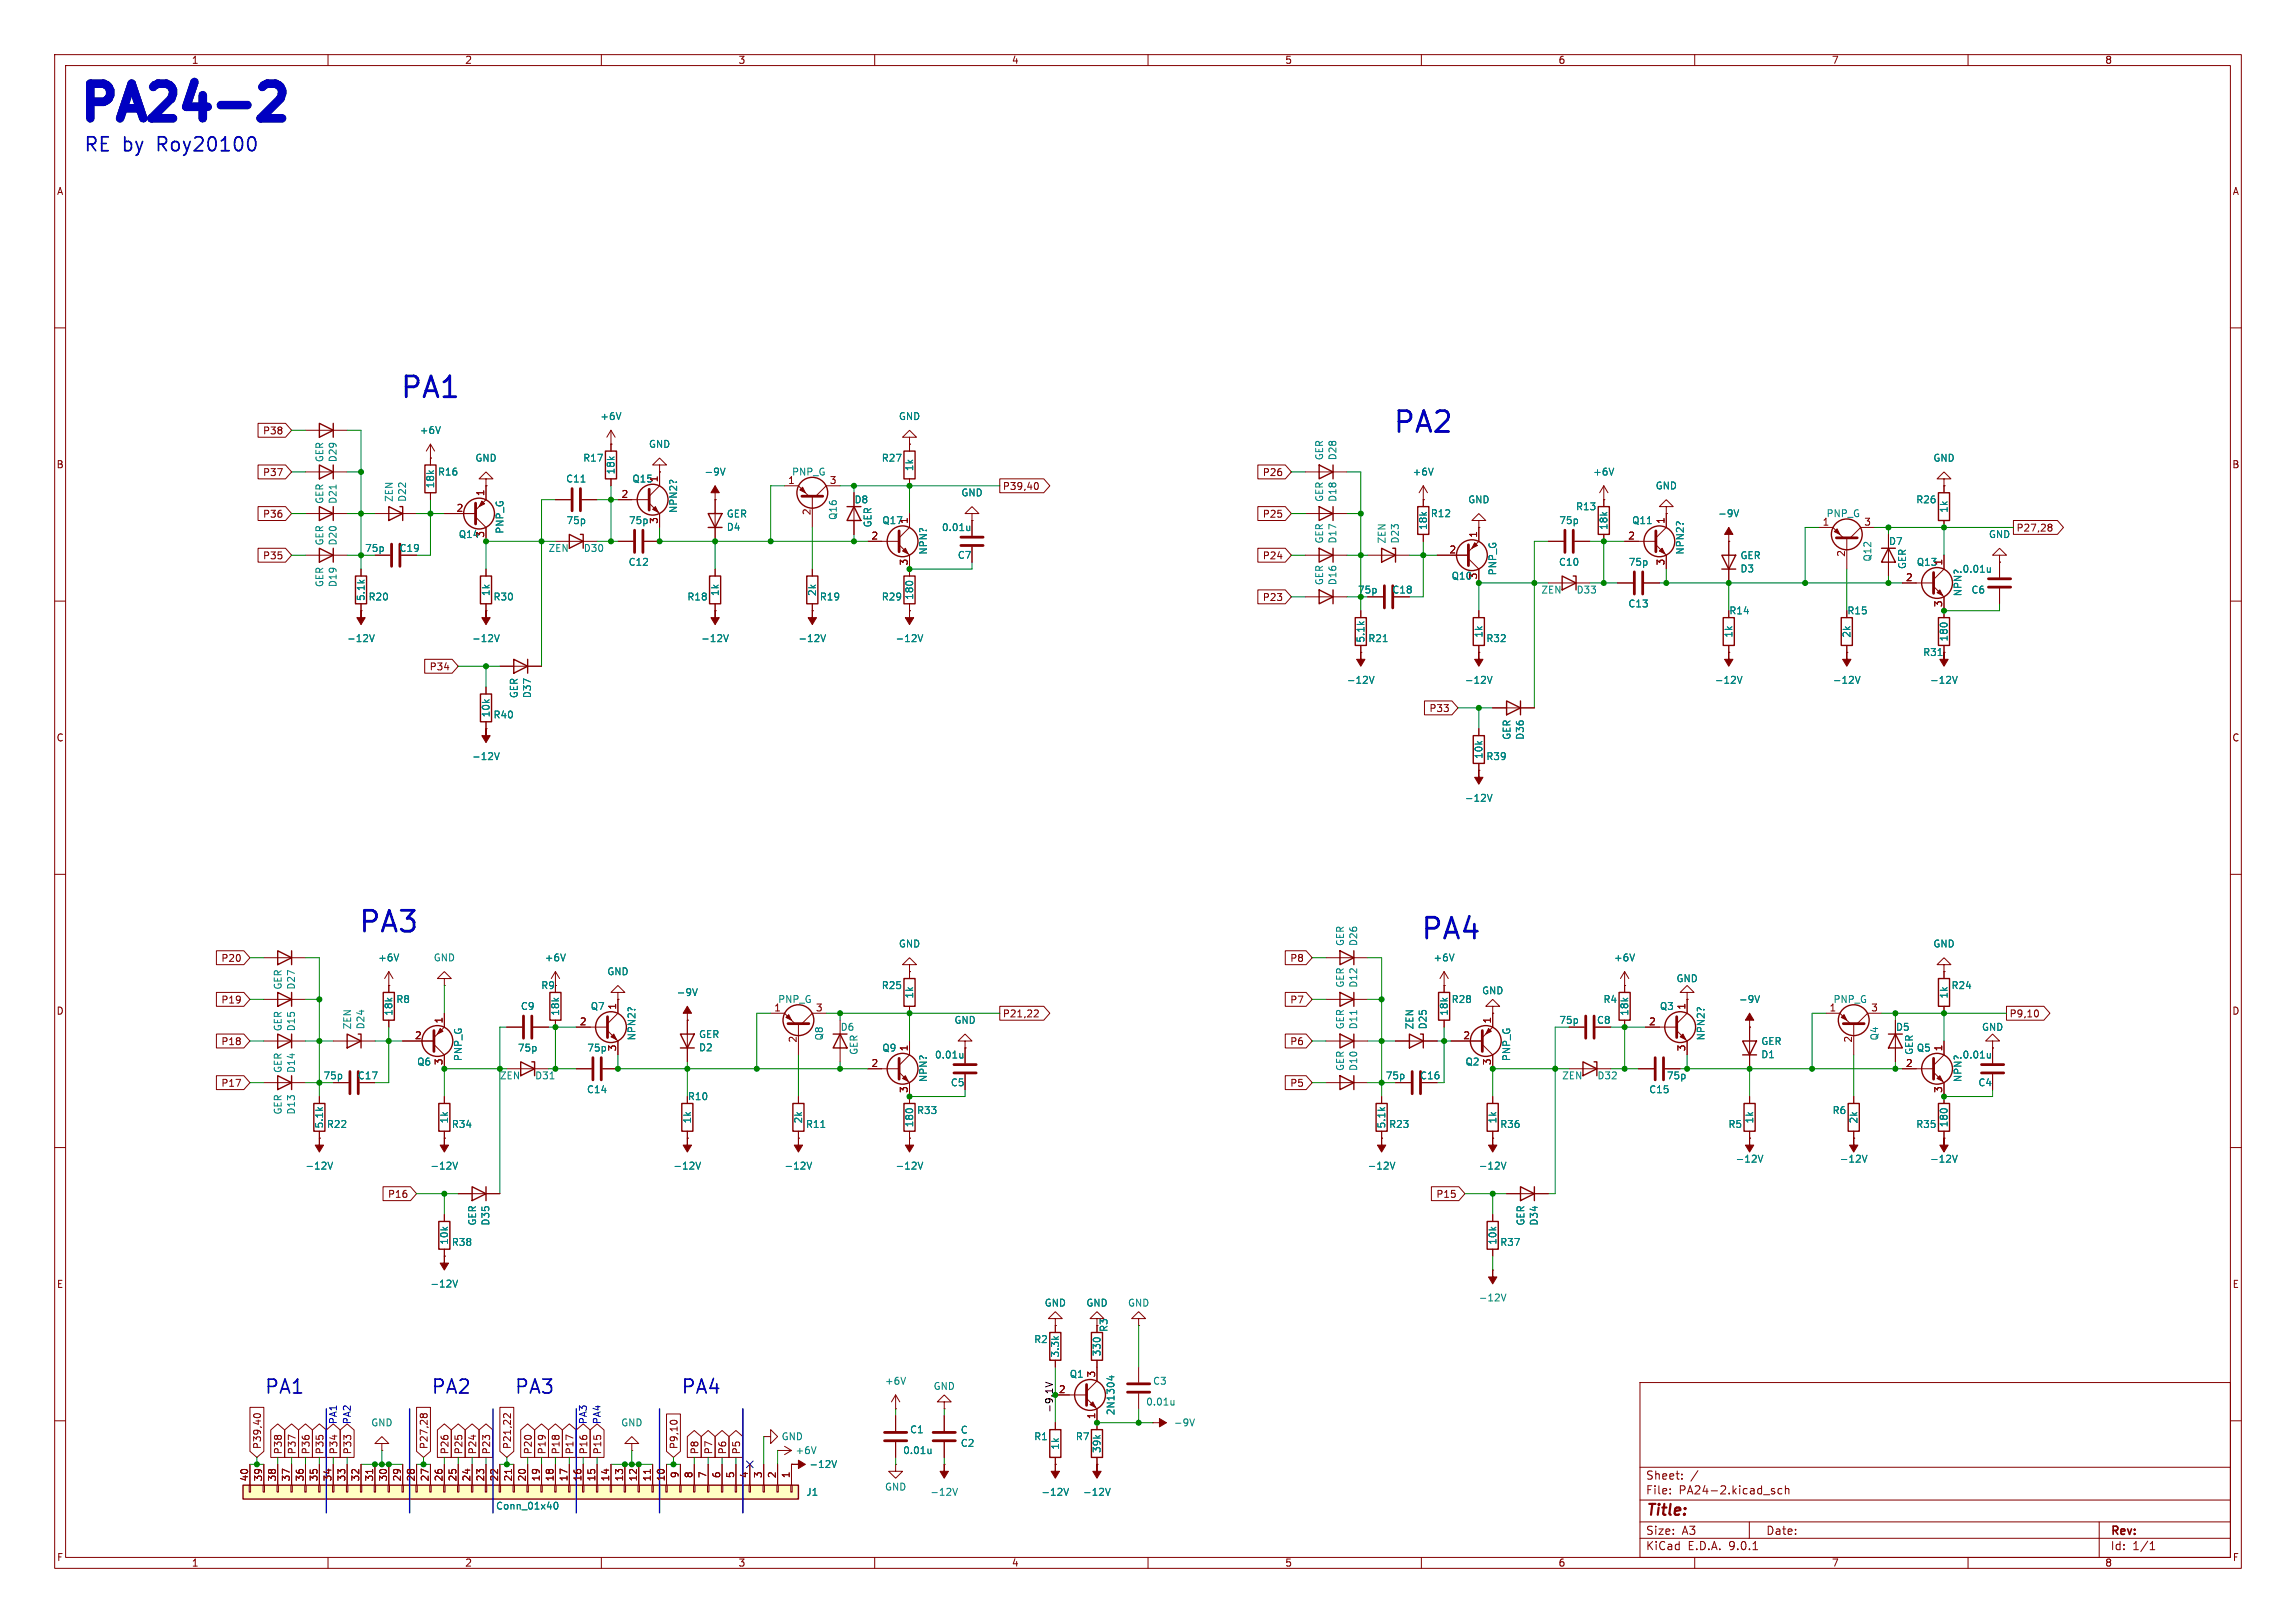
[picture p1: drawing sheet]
<svg xmlns="http://www.w3.org/2000/svg" width="420mm" height="297mm" viewBox="0 0 420 297" stroke-linecap="round" stroke-linejoin="round" font-family="sans-serif">
<defs><g id="words">
<text font-size="8.8" fill="#0000c2" x="14" y="24.4">PA24-2</text>
<g font-size="5.3" fill="#0000c2">
<text x="73" y="73.5">PA1</text>
<text x="254.6" y="79.9">PA2</text>
<text x="65.4" y="171.3">PA3</text>
<text x="259.7" y="172.6">PA4</text>
</g>
<g font-size="3.5" fill="#0000c2">
<text x="15.2" y="28.2">RE by</text>
<text x="29.1" y="28.2">Roy20100</text>
<text x="48.3" y="255.5">PA1</text>
<text x="78.8" y="255.5">PA2</text>
<text x="94" y="255.5">PA3</text>
<text x="124.5" y="255.5">PA4</text>
</g>
<text font-size="2.8" fill="#840000" x="301" y="277.9">Title:</text>
<g font-size="2.1" fill="#840000">
<text x="301" y="273.7">File:</text>
<text x="301" y="271">Sheet:</text>
<text x="307.1" y="273.7">PA24-2.kicad_sch</text>
<text x="301" y="281.1">Size:</text>
<text x="307.6" y="281.1">A3</text>
<text x="323" y="281.1">Date:</text>
<text x="386" y="281.3">Rev:</text>
<text x="301" y="283.9">KiCad</text>
<text x="308.7" y="283.9">E.D.A.</text>
<text x="316.3" y="283.9">9.0.1</text>
<text x="386" y="283.9">Id:</text>
<text x="390.1" y="283.9">1/1</text>
</g>
<g font-size="1.8" fill="#840000">
<text x="35" y="11.9">1</text>
<text x="85" y="11.9">2</text>
<text x="135" y="11.9">3</text>
<text x="185" y="11.9">4</text>
<text x="235" y="11.9">5</text>
<text x="285" y="11.9">6</text>
<text x="335" y="11.9">7</text>
<text x="385" y="11.9">8</text>
<text x="10.3" y="35.9">A</text>
<text x="408.3" y="35.9">A</text>
<text x="48" y="79.7">P38</text>
<text x="10.3" y="85.9">B</text>
<text x="48" y="87.3">P37</text>
<text x="120.4" y="88.3" transform="rotate(-90 120.4 88.3)">1</text>
<text x="144.1" y="88.6">1</text>
<text x="151.7" y="88.6">3</text>
<text x="183.4" y="89.9">P39,40</text>
<text x="230.9" y="87.3">P26</text>
<text x="408.2" y="85.9">B</text>
<text x="48" y="94.9">P36</text>
<text x="83.4" y="93.7">2</text>
<text x="88.6" y="90.9" transform="rotate(-90 88.6 90.9)">1</text>
<text x="113.6" y="91.2">2</text>
<text x="120.4" y="96" transform="rotate(-90 120.4 96)">3</text>
<text x="148.3" y="94.4" transform="rotate(-90 148.3 94.4)">2</text>
<text x="166.1" y="96" transform="rotate(-90 166.1 96)">1</text>
<text x="230.9" y="94.9">P25</text>
<text x="304.5" y="96" transform="rotate(-90 304.5 96)">1</text>
<text x="73" y="101.2">C19</text>
<text x="88.6" y="98.5" transform="rotate(-90 88.6 98.5)">3</text>
<text x="159.3" y="98.8">2</text>
<text x="265" y="101.3">2</text>
<text x="270.3" y="98.5" transform="rotate(-90 270.3 98.5)">1</text>
<text x="297.7" y="98.8">2</text>
<text x="333.3" y="96.3">1</text>
<text x="337.6" y="102" transform="rotate(-90 337.6 102)">2</text>
<text x="340.9" y="96.3">3</text>
<text x="368.8" y="97.5">P27,28</text>
<text x="48" y="102.6">P35</text>
<text x="166.1" y="103.6" transform="rotate(-90 166.1 103.6)">3</text>
<text x="230.9" y="102.6">P24</text>
<text x="270.3" y="106.1" transform="rotate(-90 270.3 106.1)">3</text>
<text x="304.5" y="103.6" transform="rotate(-90 304.5 103.6)">3</text>
<text x="348.5" y="106.4">2</text>
<text x="355.3" y="103.6" transform="rotate(-90 355.3 103.6)">1</text>
<text x="230.9" y="110.2">P23</text>
<text x="254.6" y="108.8">C18</text>
<text x="316.2" y="112.6">R14</text>
<text x="337.8" y="112.6">R15</text>
<text x="355.3" y="111.2" transform="rotate(-90 355.3 111.2)">3</text>
<text x="78.5" y="122.9">P34</text>
<text x="261.4" y="130.5">P33</text>
<text x="10.3" y="135.9">C</text>
<text x="408.2" y="135.9">C</text>
<text x="40.4" y="176.2">P20</text>
<text x="235.9" y="176.2">P8</text>
<text x="10.3" y="185.9">D</text>
<text x="40.4" y="183.8">P19</text>
<text x="98.9" y="181.2">R9</text>
<text x="112.8" y="184.9" transform="rotate(-90 112.8 184.9)">1</text>
<text x="141.5" y="185.2">1</text>
<text x="149.2" y="185.2">3</text>
<text x="235.9" y="183.8">P7</text>
<text x="308.4" y="184.9" transform="rotate(-90 308.4 184.9)">1</text>
<text x="334.6" y="185.2">1</text>
<text x="342.2" y="185.2">3</text>
<text x="408.2" y="185.9">D</text>
<text x="40.4" y="191.5">P18</text>
<text x="75.8" y="190.2">2</text>
<text x="81" y="187.4" transform="rotate(-90 81 187.4)">1</text>
<text x="106" y="187.7">2</text>
<text x="145.8" y="190.9" transform="rotate(-90 145.8 190.9)">2</text>
<text x="183.4" y="186.4">P21,22</text>
<text x="235.9" y="191.5">P6</text>
<text x="267.6" y="190.2">2</text>
<text x="272.8" y="187.4" transform="rotate(-90 272.8 187.4)">1</text>
<text x="292" y="187.6">C8</text>
<text x="301.6" y="187.7">2</text>
<text x="338.8" y="190.9" transform="rotate(-90 338.8 190.9)">2</text>
<text x="367.5" y="186.4">P9,10</text>
<text x="65.4" y="197.7">C17</text>
<text x="81" y="195" transform="rotate(-90 81 195)">3</text>
<text x="112.8" y="192.5" transform="rotate(-90 112.8 192.5)">3</text>
<text x="159.3" y="195.3">2</text>
<text x="166.1" y="192.5" transform="rotate(-90 166.1 192.5)">1</text>
<text x="259.7" y="197.7">C16</text>
<text x="272.8" y="195" transform="rotate(-90 272.8 195)">3</text>
<text x="308.4" y="192.5" transform="rotate(-90 308.4 192.5)">3</text>
<text x="348.5" y="195.3">2</text>
<text x="355.3" y="192.5" transform="rotate(-90 355.3 192.5)">1</text>
<text x="40.4" y="199.1">P17</text>
<text x="125.7" y="201.5">R10</text>
<text x="166.1" y="200.1" transform="rotate(-90 166.1 200.1)">3</text>
<text x="235.9" y="199.1">P5</text>
<text x="355.3" y="200.1" transform="rotate(-90 355.3 200.1)">3</text>
<text x="70.9" y="219.4">P16</text>
<text x="262.6" y="219.4">P15</text>
<text x="10.3" y="235.9">E</text>
<text x="408.3" y="235.9">E</text>
<text x="193.6" y="255">2</text>
<text x="200.4" y="252.2" transform="rotate(-90 200.4 252.2)">3</text>
<text x="200.4" y="259.8" transform="rotate(-90 200.4 259.8)">1</text>
<text x="47.9" y="265.3" transform="rotate(-90 47.9 265.3)">P39,40</text>
<text x="51.8" y="266.2" transform="rotate(-90 51.8 266.2)">P38</text>
<text x="54.3" y="266.2" transform="rotate(-90 54.3 266.2)">P37</text>
<text x="56.8" y="266.2" transform="rotate(-90 56.8 266.2)">P36</text>
<text x="59.4" y="266.2" transform="rotate(-90 59.4 266.2)">P35</text>
<text x="61.9" y="266.2" transform="rotate(-90 61.9 266.2)">P34</text>
<text x="64.5" y="266.2" transform="rotate(-90 64.5 266.2)">P33</text>
<text x="78.4" y="265.3" transform="rotate(-90 78.4 265.3)">P27,28</text>
<text x="82.2" y="266.2" transform="rotate(-90 82.2 266.2)">P26</text>
<text x="84.8" y="266.2" transform="rotate(-90 84.8 266.2)">P25</text>
<text x="87.3" y="266.2" transform="rotate(-90 87.3 266.2)">P24</text>
<text x="89.9" y="266.2" transform="rotate(-90 89.9 266.2)">P23</text>
<text x="93.7" y="265.3" transform="rotate(-90 93.7 265.3)">P21,22</text>
<text x="97.5" y="266.2" transform="rotate(-90 97.5 266.2)">P20</text>
<text x="100" y="266.2" transform="rotate(-90 100 266.2)">P19</text>
<text x="102.6" y="266.2" transform="rotate(-90 102.6 266.2)">P18</text>
<text x="105.1" y="266.2" transform="rotate(-90 105.1 266.2)">P17</text>
<text x="107.6" y="266.2" transform="rotate(-90 107.6 266.2)">P16</text>
<text x="110.2" y="266.2" transform="rotate(-90 110.2 266.2)">P15</text>
<text x="124.1" y="265.3" transform="rotate(-90 124.1 265.3)">P9,10</text>
<text x="128" y="266.2" transform="rotate(-90 128 266.2)">P8</text>
<text x="130.5" y="266.2" transform="rotate(-90 130.5 266.2)">P7</text>
<text x="133" y="266.2" transform="rotate(-90 133 266.2)">P6</text>
<text x="135.6" y="266.2" transform="rotate(-90 135.6 266.2)">P5</text>
<text x="45.5" y="271.2" transform="rotate(-90 45.5 271.2)">40</text>
<text x="48" y="271.2" transform="rotate(-90 48 271.2)">39</text>
<text x="50.5" y="271.2" transform="rotate(-90 50.5 271.2)">38</text>
<text x="53.1" y="271.2" transform="rotate(-90 53.1 271.2)">37</text>
<text x="55.6" y="271.2" transform="rotate(-90 55.6 271.2)">36</text>
<text x="58.2" y="271.2" transform="rotate(-90 58.2 271.2)">35</text>
<text x="60.7" y="271.2" transform="rotate(-90 60.7 271.2)">34</text>
<text x="63.2" y="271.2" transform="rotate(-90 63.2 271.2)">33</text>
<text x="65.8" y="271.2" transform="rotate(-90 65.8 271.2)">32</text>
<text x="68.3" y="271.2" transform="rotate(-90 68.3 271.2)">31</text>
<text x="70.9" y="271.2" transform="rotate(-90 70.9 271.2)">30</text>
<text x="73.4" y="271.2" transform="rotate(-90 73.4 271.2)">29</text>
<text x="75.9" y="271.2" transform="rotate(-90 75.9 271.2)">28</text>
<text x="78.5" y="271.2" transform="rotate(-90 78.5 271.2)">27</text>
<text x="81" y="271.2" transform="rotate(-90 81 271.2)">26</text>
<text x="83.6" y="271.2" transform="rotate(-90 83.6 271.2)">25</text>
<text x="86.1" y="271.2" transform="rotate(-90 86.1 271.2)">24</text>
<text x="88.6" y="271.2" transform="rotate(-90 88.6 271.2)">23</text>
<text x="91.2" y="271.2" transform="rotate(-90 91.2 271.2)">22</text>
<text x="93.7" y="271.2" transform="rotate(-90 93.7 271.2)">21</text>
<text x="96.3" y="271.2" transform="rotate(-90 96.3 271.2)">20</text>
<text x="98.8" y="271.2" transform="rotate(-90 98.8 271.2)">19</text>
<text x="101.3" y="271.2" transform="rotate(-90 101.3 271.2)">18</text>
<text x="103.9" y="271.2" transform="rotate(-90 103.9 271.2)">17</text>
<text x="106.4" y="271.2" transform="rotate(-90 106.4 271.2)">16</text>
<text x="109" y="271.2" transform="rotate(-90 109 271.2)">15</text>
<text x="111.5" y="271.2" transform="rotate(-90 111.5 271.2)">14</text>
<text x="114" y="271.2" transform="rotate(-90 114 271.2)">13</text>
<text x="116.6" y="271.2" transform="rotate(-90 116.6 271.2)">12</text>
<text x="119.1" y="271.2" transform="rotate(-90 119.1 271.2)">11</text>
<text x="121.7" y="271.2" transform="rotate(-90 121.7 271.2)">10</text>
<text x="124.2" y="270.6" transform="rotate(-90 124.2 270.6)">9</text>
<text x="126.7" y="270.6" transform="rotate(-90 126.7 270.6)">8</text>
<text x="129.3" y="270.6" transform="rotate(-90 129.3 270.6)">7</text>
<text x="131.8" y="270.6" transform="rotate(-90 131.8 270.6)">6</text>
<text x="134.4" y="270.6" transform="rotate(-90 134.4 270.6)">5</text>
<text x="136.9" y="270.6" transform="rotate(-90 136.9 270.6)">4</text>
<text x="139.4" y="270.6" transform="rotate(-90 139.4 270.6)">3</text>
<text x="142" y="270.6" transform="rotate(-90 142 270.6)">2</text>
<text x="144.5" y="270.6" transform="rotate(-90 144.5 270.6)">1</text>
<text x="10.3" y="285.9">F</text>
<text x="35" y="286.9">1</text>
<text x="85" y="286.9">2</text>
<text x="135" y="286.9">3</text>
<text x="185" y="286.9">4</text>
<text x="235" y="286.9">5</text>
<text x="285" y="286.9">6</text>
<text x="335" y="286.9">7</text>
<text x="385" y="286.9">8</text>
<text x="408.3" y="285.9">F</text>
</g>
<g font-size="1.8" fill="#008484">
<text x="109.7" y="77.1">+6V</text>
<text x="164.3" y="77.1">GND</text>
<text x="76.7" y="79.6">+6V</text>
<text x="118.6" y="82.1">GND</text>
<text x="59.3" y="84.7" transform="rotate(-90 59.3 84.7)">GER</text>
<text x="61.8" y="84.7" transform="rotate(-90 61.8 84.7)">D29</text>
<text x="79.6" y="89.5" transform="rotate(-90 79.6 89.5)">18k</text>
<text x="80" y="87.2">R16</text>
<text x="86.9" y="84.7">GND</text>
<text x="103.5" y="88.5">C11</text>
<text x="106.6" y="84.7">R17</text>
<text x="112.6" y="86.9" transform="rotate(-90 112.6 86.9)">18k</text>
<text x="115.6" y="88.5">Q15</text>
<text x="128.8" y="87.2">-9V</text>
<text x="144.8" y="87.2">PNP_G</text>
<text x="161.2" y="84.7">R27</text>
<text x="167.2" y="86.3" transform="rotate(-90 167.2 86.3)">1k</text>
<text x="242.2" y="84.3" transform="rotate(-90 242.2 84.3)">GER</text>
<text x="244.6" y="84.3" transform="rotate(-90 244.6 84.3)">D28</text>
<text x="258.3" y="87.2">+6V</text>
<text x="291.3" y="87.2">+6V</text>
<text x="302.8" y="89.8">GND</text>
<text x="353.6" y="84.7">GND</text>
<text x="59.3" y="92.3" transform="rotate(-90 59.3 92.3)">GER</text>
<text x="61.8" y="92.3" transform="rotate(-90 61.8 92.3)">D21</text>
<text x="72" y="91.9" transform="rotate(-90 72 91.9)">ZEN</text>
<text x="74.5" y="91.9" transform="rotate(-90 74.5 91.9)">D22</text>
<text x="124.1" y="94" transform="rotate(-90 124.1 94)">NPN2?</text>
<text x="132.9" y="94.9">GER</text>
<text x="153.3" y="95.2" transform="rotate(-90 153.3 95.2)">Q16</text>
<text x="156.2" y="92.3">D8</text>
<text x="175.8" y="91">GND</text>
<text x="242.2" y="91.9" transform="rotate(-90 242.2 91.9)">GER</text>
<text x="244.6" y="91.9" transform="rotate(-90 244.6 91.9)">D18</text>
<text x="261.6" y="94.8">R12</text>
<text x="268.5" y="92.3">GND</text>
<text x="288.2" y="93.6">R13</text>
<text x="314.2" y="94.8">-9V</text>
<text x="334" y="94.8">PNP_G</text>
<text x="350.4" y="92.3">R26</text>
<text x="356.5" y="93.9" transform="rotate(-90 356.5 93.9)">1k</text>
<text x="59.3" y="99.9" transform="rotate(-90 59.3 99.9)">GER</text>
<text x="61.8" y="99.9" transform="rotate(-90 61.8 99.9)">D20</text>
<text x="66.7" y="101.2">75p</text>
<text x="83.8" y="98.7">Q14</text>
<text x="92.3" y="97.8" transform="rotate(-90 92.3 97.8)">PNP_G</text>
<text x="100.2" y="101.2">ZEN</text>
<text x="103.5" y="96.1">75p</text>
<text x="106.7" y="101.2">D30</text>
<text x="115" y="96.1">75p</text>
<text x="132.9" y="97.3">D4</text>
<text x="159.6" y="96.6" transform="rotate(-90 159.6 96.6)">GER</text>
<text x="161.3" y="96.1">Q17</text>
<text x="169.8" y="101.6" transform="rotate(-90 169.8 101.6)">NPN?</text>
<text x="172.2" y="97.4">0.01u</text>
<text x="242.2" y="99.6" transform="rotate(-90 242.2 99.6)">GER</text>
<text x="244.6" y="99.6" transform="rotate(-90 244.6 99.6)">D17</text>
<text x="253.7" y="99.6" transform="rotate(-90 253.7 99.6)">ZEN</text>
<text x="256.1" y="99.6" transform="rotate(-90 256.1 99.6)">D23</text>
<text x="261.2" y="97.1" transform="rotate(-90 261.2 97.1)">18k</text>
<text x="285.1" y="96.1">75p</text>
<text x="294.2" y="97.1" transform="rotate(-90 294.2 97.1)">18k</text>
<text x="298.5" y="96.1">Q11</text>
<text x="308.2" y="101.6" transform="rotate(-90 308.2 101.6)">NPN2?</text>
<text x="345.4" y="99.9">D7</text>
<text x="363.7" y="98.7">GND</text>
<text x="59.3" y="107.5" transform="rotate(-90 59.3 107.5)">GER</text>
<text x="61.8" y="107.5" transform="rotate(-90 61.8 107.5)">D19</text>
<text x="114.9" y="103.7">C12</text>
<text x="175.1" y="102.5">C7</text>
<text x="242.2" y="107.2" transform="rotate(-90 242.2 107.2)">GER</text>
<text x="244.6" y="107.2" transform="rotate(-90 244.6 107.2)">D16</text>
<text x="265.4" y="106.3">Q10</text>
<text x="273.9" y="105.4" transform="rotate(-90 273.9 105.4)">PNP_G</text>
<text x="285.1" y="103.7">C10</text>
<text x="297.8" y="103.7">75p</text>
<text x="318.3" y="104.9">D3</text>
<text x="318.3" y="102.5">GER</text>
<text x="342.5" y="102.9" transform="rotate(-90 342.5 102.9)">Q12</text>
<text x="348.8" y="104.2" transform="rotate(-90 348.8 104.2)">GER</text>
<text x="350.5" y="103.7">Q13</text>
<text x="358.9" y="105">0.01u</text>
<text x="66.9" y="110.1" transform="rotate(-90 66.9 110.1)">5.1k</text>
<text x="67.3" y="110.1">R20</text>
<text x="89.8" y="109.2" transform="rotate(-90 89.8 109.2)">1k</text>
<text x="90.2" y="110.1">R30</text>
<text x="125.6" y="110.1">R18</text>
<text x="131.7" y="109.2" transform="rotate(-90 131.7 109.2)">1k</text>
<text x="149.5" y="109.2" transform="rotate(-90 149.5 109.2)">2k</text>
<text x="149.9" y="110.1">R19</text>
<text x="161.2" y="110.1">R29</text>
<text x="167.2" y="109.9" transform="rotate(-90 167.2 109.9)">180</text>
<text x="281.8" y="108.8">ZEN</text>
<text x="288.3" y="108.8">D33</text>
<text x="297.8" y="111.4">C13</text>
<text x="359" y="109.2" transform="rotate(-90 359 109.2)">NPN?</text>
<text x="360.5" y="108.8">C6</text>
<text x="63.4" y="117.7">-12V</text>
<text x="86.3" y="117.7">-12V</text>
<text x="128.2" y="117.7">-12V</text>
<text x="145.9" y="117.7">-12V</text>
<text x="163.7" y="117.7">-12V</text>
<text x="249.8" y="117.7" transform="rotate(-90 249.8 117.7)">5.1k</text>
<text x="250.2" y="117.7">R21</text>
<text x="271.4" y="116.8" transform="rotate(-90 271.4 116.8)">1k</text>
<text x="271.8" y="117.7">R32</text>
<text x="317.1" y="116.8" transform="rotate(-90 317.1 116.8)">1k</text>
<text x="338.7" y="116.8" transform="rotate(-90 338.7 116.8)">2k</text>
<text x="356.5" y="117.5" transform="rotate(-90 356.5 117.5)">180</text>
<text x="246.3" y="125.3">-12V</text>
<text x="267.9" y="125.3">-12V</text>
<text x="313.6" y="125.3">-12V</text>
<text x="335.2" y="125.3">-12V</text>
<text x="351.7" y="120.2">R31</text>
<text x="353" y="125.3">-12V</text>
<text x="89.8" y="131.4" transform="rotate(-90 89.8 131.4)">10k</text>
<text x="90.2" y="131.7">R40</text>
<text x="94.9" y="127.9" transform="rotate(-90 94.9 127.9)">GER</text>
<text x="97.3" y="127.9" transform="rotate(-90 97.3 127.9)">D37</text>
<text x="276.5" y="135.5" transform="rotate(-90 276.5 135.5)">GER</text>
<text x="278.9" y="135.5" transform="rotate(-90 278.9 135.5)">D36</text>
<text x="86.3" y="139.3">-12V</text>
<text x="271.4" y="139" transform="rotate(-90 271.4 139)">10k</text>
<text x="271.8" y="139.3">R39</text>
<text x="267.9" y="146.9">-12V</text>
<text x="164.3" y="173.6">GND</text>
<text x="246" y="173.2" transform="rotate(-90 246 173.2)">GER</text>
<text x="248.5" y="173.2" transform="rotate(-90 248.5 173.2)">D26</text>
<text x="353.6" y="173.6">GND</text>
<text x="69.1" y="176.1">+6V</text>
<text x="79.2" y="176.1">GND</text>
<text x="99.6" y="176.1">+6V</text>
<text x="111" y="178.7">GND</text>
<text x="262.1" y="176.1">+6V</text>
<text x="295.1" y="176.1">+6V</text>
<text x="306.6" y="179.9">GND</text>
<text x="51.7" y="181.2" transform="rotate(-90 51.7 181.2)">GER</text>
<text x="54.1" y="181.2" transform="rotate(-90 54.1 181.2)">D27</text>
<text x="72" y="186" transform="rotate(-90 72 186)">18k</text>
<text x="72.4" y="183.7">R8</text>
<text x="95.2" y="185">C9</text>
<text x="102.5" y="186" transform="rotate(-90 102.5 186)">18k</text>
<text x="108" y="185">Q7</text>
<text x="123.7" y="182.5">-9V</text>
<text x="142.2" y="183.7">PNP_G</text>
<text x="161.2" y="181.2">R25</text>
<text x="167.2" y="182.8" transform="rotate(-90 167.2 182.8)">1k</text>
<text x="246" y="180.8" transform="rotate(-90 246 180.8)">GER</text>
<text x="248.5" y="180.8" transform="rotate(-90 248.5 180.8)">D12</text>
<text x="265" y="186" transform="rotate(-90 265 186)">18k</text>
<text x="265.4" y="183.7">R28</text>
<text x="271" y="182.2">GND</text>
<text x="293.2" y="183.7">R4</text>
<text x="298" y="186" transform="rotate(-90 298 186)">18k</text>
<text x="303.5" y="185">Q3</text>
<text x="318" y="183.7">-9V</text>
<text x="335.3" y="183.7">PNP_G</text>
<text x="356.5" y="182.8" transform="rotate(-90 356.5 182.8)">1k</text>
<text x="356.9" y="181.2">R24</text>
<text x="51.7" y="188.8" transform="rotate(-90 51.7 188.8)">GER</text>
<text x="54.1" y="188.8" transform="rotate(-90 54.1 188.8)">D15</text>
<text x="64.4" y="188.5" transform="rotate(-90 64.4 188.5)">ZEN</text>
<text x="66.8" y="188.5" transform="rotate(-90 66.8 188.5)">D24</text>
<text x="116.4" y="190.5" transform="rotate(-90 116.4 190.5)">NPN2?</text>
<text x="127.8" y="190.2">GER</text>
<text x="150.7" y="190.5" transform="rotate(-90 150.7 190.5)">Q8</text>
<text x="153.7" y="188.8">D6</text>
<text x="174.5" y="187.6">GND</text>
<text x="246" y="188.5" transform="rotate(-90 246 188.5)">GER</text>
<text x="248.5" y="188.5" transform="rotate(-90 248.5 188.5)">D11</text>
<text x="258.7" y="188.5" transform="rotate(-90 258.7 188.5)">ZEN</text>
<text x="261.2" y="188.5" transform="rotate(-90 261.2 188.5)">D25</text>
<text x="285.1" y="187.6">75p</text>
<text x="312" y="190.5" transform="rotate(-90 312 190.5)">NPN2?</text>
<text x="322.1" y="191.4">GER</text>
<text x="343.8" y="190.5" transform="rotate(-90 343.8 190.5)">Q4</text>
<text x="346.7" y="188.8">D5</text>
<text x="362.5" y="188.8">GND</text>
<text x="51.7" y="196.4" transform="rotate(-90 51.7 196.4)">GER</text>
<text x="54.1" y="196.4" transform="rotate(-90 54.1 196.4)">D14</text>
<text x="59.1" y="197.7">75p</text>
<text x="76.2" y="195.2">Q6</text>
<text x="84.7" y="194.3" transform="rotate(-90 84.7 194.3)">PNP_G</text>
<text x="91.3" y="197.7">ZEN</text>
<text x="94.6" y="192.6">75p</text>
<text x="97.8" y="197.7">D31</text>
<text x="107.3" y="192.6">75p</text>
<text x="127.8" y="192.6">D2</text>
<text x="157.1" y="193.1" transform="rotate(-90 157.1 193.1)">GER</text>
<text x="161.3" y="192.6">Q9</text>
<text x="170.9" y="193.9">0.01u</text>
<text x="246" y="196.1" transform="rotate(-90 246 196.1)">GER</text>
<text x="248.5" y="196.1" transform="rotate(-90 248.5 196.1)">D10</text>
<text x="253.4" y="197.7">75p</text>
<text x="268" y="195.2">Q2</text>
<text x="276.5" y="194.3" transform="rotate(-90 276.5 194.3)">PNP_G</text>
<text x="285.7" y="197.7">ZEN</text>
<text x="292.1" y="197.7">D32</text>
<text x="304.8" y="197.7">75p</text>
<text x="322.1" y="193.8">D1</text>
<text x="350.1" y="193.1" transform="rotate(-90 350.1 193.1)">GER</text>
<text x="350.5" y="192.6">Q5</text>
<text x="358.9" y="193.9">0.01u</text>
<text x="107.3" y="200.3">C14</text>
<text x="169.8" y="198.1" transform="rotate(-90 169.8 198.1)">NPN?</text>
<text x="173.8" y="199">C5</text>
<text x="301.6" y="200.3">C15</text>
<text x="359" y="198.1" transform="rotate(-90 359 198.1)">NPN?</text>
<text x="361.8" y="199">C4</text>
<text x="51.7" y="204.1" transform="rotate(-90 51.7 204.1)">GER</text>
<text x="54.1" y="204.1" transform="rotate(-90 54.1 204.1)">D13</text>
<text x="59.3" y="206.6" transform="rotate(-90 59.3 206.6)">5.1k</text>
<text x="59.7" y="206.6">R22</text>
<text x="82.1" y="205.7" transform="rotate(-90 82.1 205.7)">1k</text>
<text x="82.6" y="206.6">R34</text>
<text x="126.6" y="205.7" transform="rotate(-90 126.6 205.7)">1k</text>
<text x="146.9" y="205.7" transform="rotate(-90 146.9 205.7)">2k</text>
<text x="147.3" y="206.6">R11</text>
<text x="167.2" y="206.4" transform="rotate(-90 167.2 206.4)">180</text>
<text x="167.6" y="204.1">R33</text>
<text x="253.6" y="206.6" transform="rotate(-90 253.6 206.6)">5.1k</text>
<text x="254" y="206.6">R23</text>
<text x="273.9" y="205.7" transform="rotate(-90 273.9 205.7)">1k</text>
<text x="274.3" y="206.6">R36</text>
<text x="316.1" y="206.6">R5</text>
<text x="320.9" y="205.7" transform="rotate(-90 320.9 205.7)">1k</text>
<text x="335.1" y="204.1">R6</text>
<text x="340" y="205.7" transform="rotate(-90 340 205.7)">2k</text>
<text x="350.4" y="206.6">R35</text>
<text x="356.5" y="206.4" transform="rotate(-90 356.5 206.4)">180</text>
<text x="55.8" y="214.2">-12V</text>
<text x="78.6" y="214.2">-12V</text>
<text x="123.1" y="214.2">-12V</text>
<text x="143.4" y="214.2">-12V</text>
<text x="163.7" y="214.2">-12V</text>
<text x="250.1" y="214.2">-12V</text>
<text x="270.4" y="214.2">-12V</text>
<text x="317.4" y="213">-12V</text>
<text x="336.4" y="213">-12V</text>
<text x="353" y="213">-12V</text>
<text x="82.1" y="227.9" transform="rotate(-90 82.1 227.9)">10k</text>
<text x="87.3" y="224.4" transform="rotate(-90 87.3 224.4)">GER</text>
<text x="89.7" y="224.4" transform="rotate(-90 89.7 224.4)">D35</text>
<text x="273.9" y="227.9" transform="rotate(-90 273.9 227.9)">10k</text>
<text x="279.1" y="224.4" transform="rotate(-90 279.1 224.4)">GER</text>
<text x="281.5" y="224.4" transform="rotate(-90 281.5 224.4)">D34</text>
<text x="82.6" y="228.2">R38</text>
<text x="274.3" y="228.2">R37</text>
<text x="78.6" y="235.8">-12V</text>
<text x="191" y="239.3">GND</text>
<text x="198.6" y="239.3">GND</text>
<text x="206.2" y="239.3">GND</text>
<text x="270.4" y="238.4">-12V</text>
<text x="189.1" y="246">R2</text>
<text x="202.8" y="243.8" transform="rotate(-90 202.8 243.8)">R3</text>
<text x="193.9" y="248.5" transform="rotate(-90 193.9 248.5)">3.3k</text>
<text x="201.5" y="248.3" transform="rotate(-90 201.5 248.3)">330</text>
<text x="161.8" y="253.6">+6V</text>
<text x="170.7" y="254.5">GND</text>
<text x="195.6" y="252.3">Q1</text>
<text x="209.6" y="257.4">0.01u</text>
<text x="210.8" y="253.6">C3</text>
<text x="67.8" y="261.2">GND</text>
<text x="113.5" y="261.2">GND</text>
<text x="142.9" y="263.8">GND</text>
<text x="166.4" y="262.5">C1</text>
<text x="175.7" y="262.5">C</text>
<text x="189.1" y="263.8">R1</text>
<text x="196.7" y="263.8">R7</text>
<text x="204.1" y="259.1" transform="rotate(-90 204.1 259.1)">2N1304</text>
<text x="214.6" y="261.2">-9V</text>
<text x="145.4" y="266.3">+6V</text>
<text x="148" y="268.8">-12V</text>
<text x="165.1" y="266.3">0.01u</text>
<text x="175.7" y="265">C2</text>
<text x="193.9" y="265.4" transform="rotate(-90 193.9 265.4)">1k</text>
<text x="201.5" y="266" transform="rotate(-90 201.5 266)">39k</text>
<text x="147.4" y="273.9">J1</text>
<text x="161.8" y="273">GND</text>
<text x="170.1" y="273.9">-12V</text>
<text x="190.4" y="273.9">-12V</text>
<text x="198" y="273.9">-12V</text>
<text x="90.6" y="276.5">Conn_01x40</text>
</g>
<text font-size="1.8" fill="#008400" x="248.3" y="108.8">75p</text>
<g font-size="1.8" fill="#0000c2">
<text x="61.8" y="260.7" transform="rotate(-90 61.8 260.7)">PA1</text>
<text x="64.4" y="260.7" transform="rotate(-90 64.4 260.7)">PA2</text>
<text x="107.5" y="260.7" transform="rotate(-90 107.5 260.7)">PA3</text>
<text x="110.1" y="260.7" transform="rotate(-90 110.1 260.7)">PA4</text>
</g>
<text font-size="1.8" x="192.7" y="258.6" transform="rotate(-90 192.7 258.6)">-9.1V</text>
</g></defs>
<g fill="none" stroke="#840000" stroke-width=".18">
<path d="M10 10h400v277h-400zM12 12h396v273h-396zM60 10v2M110 10v2M160 10v2M210 10v2M260 10v2M310 10v2M360 10v2M10 60h2M111.8 78.7l-.8 1.3M111.8 78.7l.7 1.3"/>
<path d="M111.8 78.7v3.9M408 60h2M55.9 94h7.6M68.6 94h7.6M78.7 83.8v1.3M78.7 90.2v1.2M81.3 94h5.7M87 94.6l1.9 1.9v2.6M88.9 88.9v2.5l-1.9 1.9M88.9 87.6h-1.3l1.3-1.2 1.3 1.2h-1.3v1.3M88.9 88.9h.1M101.6 99.1h7.6"/>
<path d="M101.6 91.4h2.8M106.4 91.4h2.8M111.8 81.3h.1M111.8 87.6v1.3M113 99.1h2.8M113 91.4h5.7M117.9 99.1h2.7M118.7 92.1l1.9 1.9v2.5M120.6 85.1h-1.2l1.2-1.3 1.3 1.3h-1.3v1.3M120.6 86.4h.1M120.6 86.4v2.5l-1.9 1.9M130.8 91.4h.1"/>
<path d="M130.8 88.9v10.2M143.5 88.9h2.5l2 1.9M148.6 90.8v5.7M153.7 88.9h-2.6l-1.9 1.9M156.2 90.2v7.6M158.7 99.1h5.8M164.5 99.7l1.9 1.9v3.8M166.4 80h-1.3l1.3-1.3 1.2 1.3h-1.2v1.3M166.4 81.3h.1M166.4 81.3v1.3M166.4 87.6v1.3M166.4 94v2.5l-1.9 1.9"/>
<path d="M177.8 94h-1.3l1.3-1.3 1.3 1.3h-1.3v1.3M177.8 95.3h.1M177.8 95.3v2.7M238.8 94h7.6M238.8 86.4h7.6M260.3 91.4h.1M260.3 88.9l.8 1.3M260.3 88.9l-.7 1.3M260.3 88.9v3.8M260.3 97.8v1.3M270.5 95.3h-1.3l1.3-1.3 1.3 1.3h-1.3v1.2M270.5 96.5h.1"/>
<path d="M283.2 99.1h2.8M288 99.1h2.8M293.4 91.4h.1M293.4 88.9l-.8 1.3M293.4 88.9l.7 1.3M293.4 88.9v2.5M297.2 99.1h5.7M302.9 99.7l1.9 1.9v2.5M304.8 94v2.5l-1.9 1.9M316.2 99.1h.1M316.2 96.5v10.2M332.7 96.5h2.6l1.9 1.9"/>
<path d="M337.8 98.4v5.7M342.9 96.5h-2.5l-1.9 1.9M345.4 97.8v7.6M355.6 87.6h-1.3l1.3-1.2 1.3 1.2h-1.3v1.3M355.6 88.9h.1M355.6 88.9v1.3M355.6 95.3v1.2M10 110h2M55.9 101.6h7.6M66 111.8h.1M66 104.1v1.3M66 110.5v1.3"/>
<path d="M68.6 101.6h2.8M88.9 111.8h.1M88.9 104.1v1.3M88.9 110.5v1.3M130.8 111.8h.1M130.8 104.1v1.3M130.8 110.5v1.3M148.6 111.8h.1M148.6 104.1v1.3M148.6 110.5v1.3M166.4 111.8h.1M166.4 110.5v1.3"/>
<path d="M177.8 100.1v2.8M238.8 109.2h7.6M238.8 101.6h7.6M250.2 101.6h7.6M283.2 106.7h7.6M295.9 106.7h2.8M300.7 106.7h2.8M316.2 119.4h.1M316.2 118.1v1.3M337.8 119.4h.1M337.8 118.1v1.3M348 106.7h5.7"/>
<path d="M353.7 107.3l1.9 1.9v3.8M355.6 119.4h.1M355.6 101.6v2.5l-1.9 1.9M355.6 118.1v1.3M365.8 101.6h-1.3l1.3-1.3 1.2 1.3h-1.2v1.3M365.8 102.9h.1M365.8 102.9v2.8M365.8 107.7v2.8M408 110h2M88.9 133.4h.1M88.9 125.7v1.3M88.9 132.1v1.3"/>
<path d="M91.4 121.9h7.7M10 160h2M408 160h2M48.3 175.3h7.6M71.1 177.8l.8 1.3M71.1 177.8l-.7 1.3M71.1 177.8v3.8M81.3 179.1h-1.3l1.3-1.3 1.2 1.3h-1.2v1.2M101.6 177.8v2.5M101.6 177.8l-.8 1.3M101.6 177.8l.8 1.3M166.4 176.5h-1.3l1.3-1.2 1.2 1.2h-1.2v1.3"/>
<path d="M166.4 177.8h.1M166.4 177.8v1.3M242.6 175.3h7.6M264.2 177.8l.7 1.3M264.2 177.8l-.8 1.3M264.2 177.8v3.8M297.2 177.8l-.8 1.3M297.2 177.8l.7 1.3M297.2 177.8v3.8M48.3 182.9h7.6M71.1 180.3h.1M71.1 186.7v1.3"/>
<path d="M81.3 180.3h.1M101.6 186.7v1.3M105.4 188h5.7M105.4 195.6h2.8M110.2 195.6h2.8M111.1 188.6l1.9 1.9v2.5M113 181.6h-1.2l1.2-1.3 1.3 1.3h-1.3v1.3M113 182.9h.1M113 182.9v2.5l-1.9 1.9M125.7 186.7h.1M125.7 184.2v10.1M141 185.4h2.5l1.9 1.9"/>
<path d="M146 187.3v5.7M151.1 185.4h-2.5l-1.9 1.9M153.7 186.7v7.6M158.7 195.6h5.8M164.5 196.2l1.9 1.9v3.8M166.4 184.2v1.2M166.4 190.5v2.5l-1.9 1.9M242.6 190.5h7.6M242.6 182.9h7.6M242.6 198.1h7.6M255.3 190.5h7.6M255.3 198.1h2.8"/>
<path d="M264.2 180.3h.1M264.2 186.7v1.3M265.4 190.5h5.7M271.1 191.1l1.9 1.9v2.6M273 185.4v2.6l-1.9 1.9M273 184.2h-1.2l1.2-1.3 1.3 1.3h-1.3v1.2M273 185.4h.1M287 188h2.8M287 195.6h7.6M297.2 180.3h.1M297.2 186.7v1.3M299.7 195.6h2.8"/>
<path d="M301 188h5.7M304.5 195.6h2.8M306.7 188.6l1.9 1.9v2.5M308.6 181.6h-1.3l1.3-1.3 1.3 1.3h-1.3v1.3M308.6 182.9h.1M308.6 182.9v2.5l-1.9 1.9M334 185.4h2.5l2 1.9M339.1 187.3v5.7M344.2 185.4h-2.6l-1.9 1.9M10 210h2M125.7 208.3h.1M125.7 207v1.3"/>
<path d="M146 208.3h.1M146 200.7v1.2M146 207v1.3M166.4 208.3h.1M166.4 207v1.3M252.7 208.3h.1M252.7 200.7v1.2M252.7 207v1.3M273 208.3h.1M273 200.7v1.2M273 207v1.3M275.6 218.4h7.6"/>
<path d="M320 208.3h.1M320 200.7v1.2M320 207v1.3M339.1 208.3h.1M339.1 200.7v1.2M339.1 207v1.3M355.6 208.3h.1M355.6 200.7v1.2M355.6 207v1.3M408 210h2M273 232.4h.1M273 222.2v1.3"/>
<path d="M273 228.6v1.3M172.7 256.5h1.3l-1.3-1.2-1.3 1.2h1.3v1.3M172.7 257.8h.1M172.7 259.1v2.8M193 241.3h-1.2l1.2-1.3 1.3 1.3h-1.3v1.3M193 242.6h.1M193 255.3h5.8M193 242.6v1.2M193 248.9v1.3M198.8 255.9l1.9 1.9v3.8M200.7 241.3h-1.3l1.3-1.3 1.2 1.3h-1.2v1.3M200.7 242.6h.1"/>
<path d="M200.7 248.9v3.8l-1.9 1.9M200.7 242.6v1.2M208.3 241.3h-1.3l1.3-1.3 1.2 1.3h-1.2v1.3M208.3 242.6h.1M208.3 250.2v2.8M208.3 255v2.8M300 253h108v32h-108zM10 260h2M172.7 268h.1M172.7 263.9v2.8M193 268h.1M193 260.3v1.3"/>
<path d="M193 266.7v1.3M200.7 268h.1M200.7 266.7v1.3M210.8 260.3h.1M210.8 260.3h2.6M300 278.5h108M300 274.5h108M300 268.5h108M305.5 273.2v.2M305.5 272.5v.1M307.7 270.5v.2M307.7 269.8v.1"/>
<path d="M310.6 269.1l-1.3 1.9M320 278.5v3M324.4 272.9l.3 .2-.3 .3M324.4 272.4l.2 .1M325.9 272.5l-.4-.1-.3 .3v.4l.2 .2h.5M326.6 272.5l.2-.1 .4 .1v.9M326.6 271.9v1.5M384 278.5v6.5M408 260h2M60 285v2M110 285v2M160 285v2"/>
<path d="M210 285v2M260 285v2M300 281.5h108M310 285v2M320.7 283.6h.8M360 285v2M393.3 283.6h.9M393.3 282.5l.4-.4v1.5"/>
</g>
<g fill="none" stroke="#840000" stroke-width=".25">
<path d="M58.4 92.7l2.6 1.3-2.6 1.3zM61 92.7v2.6M71.1 92.7l2.6 1.3-2.6 1.3zM73.2 92.7h.5v2.6M77.7 85.1h2.1v5.1h-2.1zM104.1 97.8l2.6 1.3-2.6 1.2zM106.2 97.8h.5v2.5M110.7 82.6h2.1v5h-2.1zM129.5 94h2.6l-1.3 2.5zM129.5 96.5h2.6M154.9 92.7h2.6M156.2 92.7l1.3 2.6h-2.6z"/>
<path d="M165.4 82.6h2v5h-2zM241.3 92.7l2.5 1.3-2.5 1.3zM241.3 85.1l2.5 1.3-2.5 1.2zM243.8 85.1v2.5M243.8 92.7v2.6M259.3 92.7h2.1v5.1h-2.1zM354.6 90.2h2v5.1h-2zM58.4 100.3l2.6 1.3-2.6 1.3zM61 100.3v2.6M65 105.4h2.1v5.1h-2.1zM87.9 105.4h2v5.1h-2zM129.8 105.4h2v5.1h-2z"/>
<path d="M147.6 105.4h2v5.1h-2zM165.4 105.4h2v5.1h-2zM241.3 108l2.5 1.2-2.5 1.3zM241.3 100.3l2.5 1.3-2.5 1.3zM243.8 100.3v2.6M243.8 108v2.5M252.7 100.3l2.6 1.3-2.6 1.3zM254.8 100.3h.5v2.6M285.7 105.4l2.6 1.3-2.6 1.3zM287.8 105.4h.5v2.6M315 101.6h2.5l-1.3 2.5zM315 104.1h2.5"/>
<path d="M315.2 113h2v5.1h-2zM336.8 113h2v5.1h-2zM344.2 100.3h2.5M345.4 100.3l1.3 2.6h-2.5zM354.6 113h2v5.1h-2zM87.9 127h2v5.1h-2zM94 120.7l2.5 1.2-2.5 1.3zM96.5 120.7v2.5M50.8 174l2.5 1.3-2.5 1.2zM53.3 174v2.5M165.4 179.1h2v5.1h-2zM245.1 174l2.5 1.3-2.5 1.2z"/>
<path d="M247.6 174v2.5M50.8 181.6l2.5 1.3-2.5 1.3zM53.3 181.6v2.6M70.1 181.6h2v5.1h-2zM100.6 181.6h2v5.1h-2zM124.5 189.2h2.5l-1.3 2.6zM124.5 191.8h2.5M152.4 189.2h2.5M153.7 189.2l1.2 2.6h-2.5zM245.1 181.6l2.5 1.3-2.5 1.3zM245.1 189.2l2.5 1.3-2.5 1.3zM245.1 196.9l2.5 1.2-2.5 1.3z"/>
<path d="M247.6 181.6v2.6M247.6 189.2v2.6M247.6 196.9v2.5M257.8 189.2l2.5 1.3-2.5 1.3zM259.8 189.2h.5v2.6M263.1 181.6h2.1v5.1h-2.1zM289.6 194.3l2.5 1.3-2.5 1.3zM291.6 194.3h.5v2.6M296.2 181.6h2v5.1h-2zM124.7 201.9h2v5.1h-2zM145 201.9h2.1v5.1h-2.1zM165.4 201.9h2v5.1h-2z"/>
<path d="M251.7 201.9h2v5.1h-2zM272 201.9h2.1v5.1h-2.1zM278.1 217.2l2.6 1.2-2.6 1.3zM280.7 217.2v2.5M319 201.9h2.1v5.1h-2.1zM338.1 201.9h2v5.1h-2zM354.6 201.9h2v5.1h-2zM272 223.5h2.1v5.1h-2.1zM192 243.8h2.1v5.1h-2.1zM199.6 243.8h2.1v5.1h-2.1zM192 261.6h2.1v5.1h-2.1zM199.6 261.6h2.1v5.1h-2.1z"/>
<circle cx="87.6" cy="94" r="2.82"/>
<circle cx="119.4" cy="91.4" r="2.82"/>
<circle cx="148.6" cy="90.2" r="2.82"/>
<circle cx="165.1" cy="99.1" r="2.82"/>
<circle cx="303.5" cy="99.1" r="2.82"/>
<circle cx="337.8" cy="97.8" r="2.82"/>
<circle cx="354.3" cy="106.7" r="2.82"/>
<circle cx="111.8" cy="188" r="2.82"/>
<circle cx="146" cy="186.7" r="2.82"/>
<circle cx="165.1" cy="195.6" r="2.82"/>
<circle cx="271.8" cy="190.5" r="2.82"/>
<circle cx="307.3" cy="188" r="2.82"/>
<circle cx="339.1" cy="186.7" r="2.82"/>
<circle cx="199.4" cy="255.3" r="2.82"/>
</g>
<g fill="none" stroke="#840000" stroke-width=".51">
<path d="M71.6 99.6v4M73.2 99.6v4M87 92.1v3.8M104.6 89.4v4.1M106.2 89.4v4.1M116.1 97v4.1M117.6 97v4.1M118.7 89.5v3.8M146.7 90.8h3.8M164.5 97.2v3.8M175.8 98.3h4M175.8 99.8h4"/>
<path d="M286.3 97v4.1M287.8 97v4.1M302.9 97.2v3.8M335.9 98.4h3.8M299 104.6v4.1M300.5 104.6v4.1M353.7 104.8v3.8M363.7 105.9h4.1M363.7 107.4h4.1M108.5 193.5v4.1M110 193.5v4.1M111.1 186.1v3.8"/>
<path d="M144.1 187.3h3.9M164.5 193.7v3.8M258.3 196.1v4.1M259.8 196.1v4.1M271.1 188.6v3.8M290.1 185.9v4.1M291.6 185.9v4.1M302.8 193.5v4.1M304.3 193.5v4.1M306.7 186.1v3.8M337.2 187.3h3.8M198.8 253.4v3.8"/>
<path d="M206.2 254.8h4.1M206.2 253.2h4.1M170.7 262.1h4.1M170.7 263.7h4.1"/>
</g>
<g fill="#840000" stroke="#840000" stroke-width=".18">
<path d="M111.8 189.7l.5-.5 .5 1z"/>
<path d="M130.8 88.9l.8 1.3h-1.6z"/>
<path d="M339.1 208.3v1.3h.8l-.8 1.2-.8-1.2h.8z"/>
<path d="M337.3 185.7l.5 1-1-.5z"/>
<path d="M165.1 100.8l.5-.5 .5 1z"/>
<path d="M146 208.3v1.3h.8l-.8 1.2-.7-1.2h.7z"/>
<path d="M166.4 208.3v1.3h.7l-.7 1.2-.8-1.2h.8z"/>
<path d="M355.6 208.3v1.3h.8l-.8 1.2-.8-1.2h.8z"/>
<path d="M316.2 119.4v1.3h.8l-.8 1.2-.7-1.2h.7z"/>
<path d="M146.3 89.7l.5-.5 .5 1z"/>
<path d="M320 208.3v1.3h.8l-.8 1.2-.7-1.2h.7z"/>
<path d="M125.7 208.3v1.3h.8l-.8 1.2-.7-1.2h.7z"/>
<path d="M130.8 111.8v1.2h.8l-.8 1.3-.8-1.3h.8z"/>
<path d="M148.6 111.8v1.2h.8l-.8 1.3-.8-1.3h.8z"/>
<path d="M166.4 111.8v1.2h.7l-.7 1.3-.8-1.3h.8z"/>
<path d="M125.7 184.2l.8 1.2h-1.5z"/>
<path d="M143.8 186.2l.5-.5 .5 1z"/>
<path d="M307.3 189.7l.5-.5 .6 1z"/>
<path d="M272.3 188.2l.5 .5-1 .5z"/>
<path d="M165.1 197.4l.5-.5 .5 1z"/>
<path d="M273 232.4v1.3h.8l-.8 1.2-.7-1.2h.7z"/>
<path d="M199.4 257l.5-.5 .5 1.1z"/>
<path d="M273 208.3v1.3h.8l-.8 1.2-.7-1.2h.7z"/>
<path d="M252.7 208.3v1.3h.8l-.8 1.2-.7-1.2h.7z"/>
<path d="M66 111.8v1.2h.8l-.8 1.3-.7-1.3h.7z"/>
<path d="M316.2 96.5l.8 1.3h-1.5z"/>
<path d="M355.6 119.4v1.3h.8l-.8 1.2-.8-1.2h.8z"/>
<path d="M354.3 108.5l.5-.5 .5 1z"/>
<path d="M88.9 111.8v1.2h.8l-.8 1.3-.8-1.3h.8z"/>
<path d="M335.5 97.3l.5-.5 .5 1z"/>
<path d="M337.8 119.4v1.3h.8l-.8 1.2-.7-1.2h.7z"/>
<path d="M88.9 133.4v1.2h.8l-.8 1.3-.8-1.3h.8z"/>
<path d="M303.5 100.8l.5-.5 .5 1z"/>
<path d="M88.1 91.7l.5 .5-1 .5z"/>
<path d="M212.1 259.6l1.3 .7-1.3 .8z"/>
<path d="M172.7 268v1.2h.8l-.8 1.3-.7-1.3h.7z"/>
<path d="M119.4 93.2l.5-.5 .5 1z"/>
<path d="M193 268v1.2h.8l-.8 1.3-.7-1.3h.7z"/>
<path d="M200.7 268v1.2h.7l-.7 1.3-.8-1.3h.8z"/>
</g>
<g fill="none" stroke="#008484" stroke-width=".18">
<path d="M113.6 75.5l-.4 1.3M106.3 88.2h.7M131.8 85.7l.4 1.2 .4-1.2M177.4 96.3v.8M177.4 97l-.4 .1M262.2 85.7l-.5 1.2M295.2 85.7l-.4 1.2M317.2 93.3l.4 1.3 .4-1.3M67.6 116.1l.4 1.3 .5-1.3M90.5 116.1l.4 1.3 .4-1.3M132.4 116.1l.4 1.3 .4-1.3M150.2 116.1l.4 1.3 .4-1.3"/>
<path d="M167.9 116.1l.5 1.3 .4-1.3M354.5 120h.7M364.1 103.9v.8M364.1 104.6l-.4 .1M90.5 137.7l.4 1.3 .4-1.3M317.8 123.8l.4 1.2 .4-1.2M339.4 123.8l.4 1.2 .4-1.2M357.2 123.8l.4 1.2 .4-1.2M72.9 174.6l-.4 1.2M103.4 174.6l-.4 1.2M266 174.6l-.4 1.2M299 174.6l-.4 1.2"/>
<path d="M126.7 180.9l.4 1.3 .4-1.3M248.2 184.9v.7M127.3 212.7l.4 1.2 .4-1.2M147.6 212.7l.4 1.2 .5-1.2M150.2 206.3h.7M167.9 212.7l.5 1.2 .4-1.2M254.3 212.7l.4 1.2 .4-1.2M274.6 212.7l.4 1.2 .5-1.2M321.6 211.4l.4 1.3 .5-1.3M340.7 211.4l.4 1.3 .4-1.3M357.2 211.4l.4 1.3 .4-1.3M274.6 236.8l.4 1.3 .5-1.3"/>
<path d="M202.9 252h.9M203.4 251.8v.8l-1-.3M214.7 256.3v.8M214.7 257l-.3 .1M217.6 259.7l.5 1.2 .4-1.2M174.3 272.4l.4 1.2 .4-1.2M194.6 272.4l.4 1.2 .5-1.2M202.2 272.4l.5 1.2 .4-1.2"/>
</g>
<path d="M44.4 271.8h101.6v2.5h-101.6z" fill="#ffffc2"/>
<g fill="none" stroke="#840000" stroke-width=".25">
<path d="M58.4 77.5l2.6 1.2-2.6 1.3zM61 77.5v2.5M58.4 85.1l2.6 1.3-2.6 1.2zM61 85.1v2.5M292.4 92.7h2v5.1h-2zM247.9 113h2v5.1h-2zM269.5 113h2v5.1h-2zM269.5 134.6h2v5.1h-2zM275.6 128.3l2.5 1.2-2.5 1.3zM278.1 128.3v2.5M354.6 179.1h2v5.1h-2zM50.8 189.2l2.5 1.3-2.5 1.3z"/>
<path d="M50.8 196.9l2.5 1.2-2.5 1.3zM53.3 189.2v2.6M53.3 196.9v2.5M63.5 189.2l2.5 1.3-2.5 1.3zM65.5 189.2h.5v2.6M95.2 194.3l2.6 1.3-2.6 1.3zM97.3 194.3h.5v2.6M318.8 190.5h2.5l-1.3 2.5zM318.8 193h2.5M345.4 189.2h2.6M346.7 189.2l1.3 2.6h-2.6zM57.4 201.9h2v5.1h-2z"/>
<path d="M80.3 201.9h2v5.1h-2zM86.4 217.2l2.5 1.2-2.5 1.3zM88.9 217.2v2.5M80.3 223.5h2v5.1h-2zM44.4 271.8h101.6v2.5h-101.6z"/>
<circle cx="269.2" cy="101.6" r="2.82"/>
<circle cx="80" cy="190.5" r="2.82"/>
<circle cx="354.3" cy="195.6" r="2.82"/>
</g>
<g fill="none" stroke="#840000" stroke-width=".18">
<path d="M47.2 77.5h5l1.1 1.2-1.1 1.3h-5zM55.9 78.7h7.6M47.2 85.1h5l1.1 1.3-1.1 1.2h-5zM47.2 92.7h5l1.1 1.3-1.1 1.3h-5zM55.9 86.4h7.6M78.7 83.8h.1M78.7 81.3v3.8M78.7 90.2v1.2M78.7 81.3l.8 1.3M78.7 81.3l-.7 1.3M81.3 94h5.7M88.9 88.9h.1"/>
<path d="M88.9 88.9v2.5M88.9 96.5v2.6M101.6 91.4h2.8M106.4 91.4h2.8M111.8 81.3h.1M111.8 81.3v1.3M111.8 87.6v1.3M113 99.1h2.8M113 91.4h2.6M117.9 99.1h2.7M120.6 86.4h.1M120.6 86.4v2.5"/>
<path d="M120.6 94v2.5M130.8 91.4h.1M130.8 91.4v2.6M130.8 96.5v2.6M156.2 90.2v2.5M156.2 95.3v2.5M158.7 99.1h2.6M166.4 81.3h.1M166.4 81.3v1.3M166.4 87.6v1.3M166.4 94v2.5M177.8 95.3h.1"/>
<path d="M177.8 95.3v2.7M182.9 87.6h8l1.1 1.3-1.1 1.3h-8zM189.5 88.3a.68 .68 0 0 1 .4 .6 .68 .68 0 0 1-.4 .7M230.1 85.1h5l1.1 1.3-1.1 1.2h-5zM230.1 92.7h5l1.1 1.3-1.1 1.3h-5zM260.3 91.4h.1M260.3 91.4v1.3M260.3 97.8v1.3M270.5 96.5v2.6l-1.9 1.9M270.5 96.5h.1M283.2 99.1h2.8M288 99.1h2.8"/>
<path d="M293.4 91.4h.1M293.4 91.4v1.3M293.4 97.8v1.3M297.2 99.1h2.5M304.8 92.7h-1.3l1.3-1.3 1.3 1.3h-1.3v1.3M304.8 94h.1M304.8 94v2.5M316.2 99.1h.1M316.2 99.1v2.5M345.4 97.8v2.5M355.6 88.9h.1M355.6 88.9v1.3"/>
<path d="M355.6 95.3v1.2M368.3 95.2h8l1.2 1.3-1.2 1.3h-8zM374.9 95.9h.2l.2 .3-.2 .3M374.9 96.5h.2M375.1 96.5l.2 .2v.2l-.1 .2-.3 .1M47.2 100.3h5l1.1 1.3-1.1 1.3h-5zM66 111.8h.1M66 104.1v1.3M66 110.5v1.3M68.6 101.6h2.8M88.9 111.8h.1M88.9 104.1v1.3"/>
<path d="M88.9 110.5v1.3M130.8 111.8h.1M130.8 104.1v1.3M130.8 110.5v1.3M148.6 111.8h.1M148.6 104.1v1.3M148.6 110.5v1.3M166.4 111.8h.1M166.4 101.6v3.8M166.4 110.5v1.3M177.8 100.1v2.8M230.1 100.3h5l1.1 1.3-1.1 1.3h-5z"/>
<path d="M230.1 107.9h5l1.1 1.3-1.1 1.3h-5zM248.9 119.4h.1M248.9 111.8v1.2M248.9 118.1v1.3M250.2 109.2h2.8M262.9 101.6h5.7M268.6 102.2l1.9 1.9v2.6M270.5 119.4h.1M270.5 111.8v1.2M270.5 118.1v1.3M295.9 106.7h2.8M300.7 106.7h2.8"/>
<path d="M304.8 101.6v2.5M316.2 119.4h.1M316.2 104.1v2.6M316.2 118.1v1.3M337.8 119.4h.1M337.8 118.1v1.3M345.4 102.9v2.5M348 106.7h2.5M355.6 119.4h.1M355.6 101.6v2.5M355.6 109.2v3.8M355.6 118.1v1.3"/>
<path d="M365.8 102.9h.1M365.8 102.9v2.8M365.8 107.7v2.8M77.7 120.6h5l1.1 1.3-1.1 1.3h-5zM88.9 133.4h.1M88.9 125.7v1.3M88.9 132.1v1.3M91.4 121.9h2.6M96.5 121.9h2.6M260.6 128.3h5l1.1 1.2-1.1 1.3h-5zM270.5 133.4v1.2M270.5 139.7v1.3"/>
<path d="M273 129.5h7.7M270.5 141h.1M39.6 174h5l1.1 1.3-1.1 1.2h-5zM166.4 177.8h.1M166.4 177.8v1.3M235.1 174h3.8l1.1 1.3-1.1 1.2h-3.8zM355.6 176.5h1.3l-1.3-1.2-1.3 1.2h1.3v1.3M355.6 177.8h.1M355.6 177.8v1.3M39.6 196.8h5l1.1 1.3-1.1 1.3h-5zM39.6 181.6h5l1.1 1.3-1.1 1.3h-5zM39.6 189.2h5l1.1 1.3-1.1 1.3h-5z"/>
<path d="M48.3 190.5h7.6M48.3 198.1h7.6M61 190.5h7.6M61 198.1h2.8M71.1 180.3h.1M71.1 180.3v1.3M71.1 186.7v1.3M73.7 190.5h5.7M79.4 191.1l1.9 1.9v2.6M81.3 185.4v2.6l-1.9 1.9M92.7 195.6h7.6M92.7 188h2.8"/>
<path d="M97.5 188h2.8M101.6 186.7v1.3M105.4 195.6h2.8M105.4 188h2.5M110.2 195.6h2.8M113 182.9h.1M113 182.9v2.5M113 190.5v2.5M125.7 186.7h.1M125.7 186.7v2.5M125.7 191.8v2.5M158.7 195.6h2.6"/>
<path d="M166.4 184.2v1.2M166.4 190.5v2.5M166.4 198.1v3.8M176.5 190.5h-1.2l1.2-1.3 1.3 1.3h-1.3v1.3M176.5 191.8h.1M176.5 191.8v2.8M176.5 196.6v2.8M182.9 184.1h8l1.1 1.3-1.1 1.3h-8zM189.4 184.8l.4 .1 .1 .3-.8 .9h.8M235.1 196.8h3.8l1.1 1.3-1.1 1.3h-3.8zM235.1 181.6h3.8l1.1 1.3-1.1 1.3h-3.8zM235.1 189.2h3.8l1.1 1.3-1.1 1.3h-3.8z"/>
<path d="M255.3 190.5h2.5M255.3 198.1h2.8M260.3 190.5h2.6M264.2 180.3h.1M264.2 180.3v1.3M264.2 186.7v1.3M265.4 190.5h5.7M273 185.4h.1M273 185.4v2.6M273 193v2.6M287 188h2.8M297.2 180.3h.1"/>
<path d="M297.2 180.3v1.3M297.2 186.7v1.3M299.7 195.6h2.8M301 188h2.5M304.5 195.6h2.8M308.6 182.9h.1M308.6 182.9v2.5M308.6 190.5v2.5M320 188h.1M320 185.4v10.2M346.7 186.7v7.6M348 195.6h5.7"/>
<path d="M353.7 196.2l1.9 1.9v3.8M355.6 184.2v1.2M355.6 190.5v2.5l-1.9 1.9M364.5 190.5h-1.3l1.3-1.3 1.3 1.3h-1.3v1.3M364.5 191.8h.1M364.5 191.8v2.8M364.5 196.6v2.8M367 184.1h6.9l1.1 1.3-1.1 1.3h-6.9zM372.6 184.8a.79 .79 0 0 1 0 1.3M58.4 208.3h.1M58.4 200.7v1.2M58.4 207v1.3"/>
<path d="M70.1 217.2h5l1.1 1.2-1.1 1.3h-5zM81.3 208.3h.1M81.3 200.7v1.2M81.3 207v1.3M83.8 218.4h7.6M125.7 208.3h.1M125.7 207v1.3M146 208.3h.1M146 200.7v1.2M146 207v1.3M166.4 208.3h.1M166.4 207v1.3"/>
<path d="M252.7 208.3h.1M252.7 200.7v1.2M252.7 207v1.3M261.8 217.2h5.1l1.1 1.2-1.1 1.3h-5.1zM273 208.3h.1M273 200.7v1.2M273 207v1.3M275.6 218.4h2.5M280.7 218.4h2.5M320 208.3h.1M320 200.7v1.2M320 207v1.3"/>
<path d="M339.1 208.3h.1M339.1 200.7v1.2M339.1 207v1.3M355.6 208.3h.1M355.6 207v1.3M81.3 229.9h.1M81.3 222.2v1.3M81.3 228.6v1.3M273 222.2v1.3M273 228.6v1.3M45.7 257.5h2.6v8.1l-1.3 1.1-1.3-1.1zM46.4 259.1a.68 .68 0 0 1 .6-.4 .68 .68 0 0 1 .7 .4"/>
<path d="M76.2 257.5h2.5v8.1l-1.2 1.1-1.3-1.1zM77.4 258.9l-.3-.2-.2 .2v.3M77.4 258.9l.3-.2h.2l.2 .1v.4M77.4 258.9v.3M91.4 257.5h2.6v8.1l-1.3 1.1-1.3-1.1zM93.4 258.7v.8l-.9-.8-.3 .1-.1 .4M121.9 258.8h2.6v6.8l-1.3 1.1-1.3-1.1zM163.8 257.8h.1M163.8 255.3l-.7 1.2M163.8 255.3l.8 1.2M163.8 255.3v2.5M163.8 259.1v2.8"/>
<path d="M172.7 259.1v2.8M193 242.6h.1M193 242.6v1.2M193 248.9v1.3M193 255.3h2.6M200.7 242.6h.1M200.7 242.6v1.2M200.7 248.9v3.8M200.7 257.8v3.8M45.6 271.8h.2v1.2h-.2zM45.7 268v3.8M48.1 271.8h.3v1.2h-.3z"/>
<path d="M48.3 268v3.8M49.5 261.7l1.3-1.1 1.3 1.1v5h-2.6zM50.7 271.8h.2v1.2h-.2zM50.8 268v3.8M52.1 261.7l1.2-1.1 1.3 1.1v5h-2.5zM53.2 271.8h.3v1.2h-.3zM53.3 268v3.8M54.6 261.7l1.3-1.1 1.3 1.1v5h-2.6zM55.8 271.8h.2v1.2h-.2zM55.9 268v3.8M57.1 261.7l1.3-1.1 1.3 1.1v5h-2.6zM58.3 271.8h.2v1.2h-.2z"/>
<path d="M58.4 268v3.8M59.7 261.7l1.3-1.1 1.2 1.1v5h-2.5zM60.8 271.8h.3v1.2h-.3zM61 268v3.8M62.2 261.7l1.3-1.1 1.3 1.1v5h-2.6zM63.4 271.8h.2v1.2h-.2zM63.5 268v3.8M65.9 271.8h.3v1.2h-.3zM66 268v3.8M68.2 268.9v.7M68.5 271.8h.2v1.2h-.2zM68.6 268v3.8"/>
<path d="M69.8 264.2h1.3l-1.3-1.3-1.2 1.3h1.2v1.2M69.8 265.4h.1M71 271.8h.2v1.2h-.2zM71.1 268v3.8M73.5 271.8h.3v1.2h-.3zM73.7 268v3.8M76.1 271.8h.2v1.2h-.2zM76.2 268v3.8M78.6 271.8h.3v1.2h-.3zM78.7 268v3.8M80 261.7l1.3-1.1 1.3 1.1v5h-2.6zM81.2 271.8h.2v1.2h-.2z"/>
<path d="M81.3 268v3.8M82.5 261.7l1.3-1.1 1.3 1.1v5h-2.6zM83.7 271.8h.2v1.2h-.2zM83.8 268v3.8M85.1 261.7l1.3-1.1 1.2 1.1v5h-2.5zM86.2 271.8h.3v1.2h-.3zM86.4 268v3.8M87.6 261.7l1.3-1.1 1.3 1.1v5h-2.6zM88.8 271.8h.2v1.2h-.2zM88.9 268v3.8M91.3 271.8h.3v1.2h-.3zM91.4 268v3.8"/>
<path d="M93.6 268.9v.7M93.9 271.8h.2v1.2h-.2zM94 268v3.8M95.2 261.7l1.3-1.1 1.3 1.1v5h-2.6zM96.4 271.8h.2v1.2h-.2zM96.5 268v3.8M97.8 261.7l1.3-1.1 1.2 1.1v5h-2.5zM98.9 271.8h.3v1.2h-.3zM99.1 268v3.8M100.3 261.7l1.3-1.1 1.3 1.1v5h-2.6zM101.5 271.8h.2v1.2h-.2zM101.6 268v3.8"/>
<path d="M102.9 261.7l1.2-1.1 1.3 1.1v5h-2.5zM104 271.8h.3v1.2h-.3zM104.1 268v3.8M105.4 261.7l1.3-1.1 1.3 1.1v5h-2.6zM106.6 271.8h.2v1.2h-.2zM106.7 268v3.8M107.9 261.7l1.3-1.1 1.3 1.1v5h-2.6zM109.1 271.8h.2v1.2h-.2zM109.2 268v3.8M111.6 271.8h.3v1.2h-.3zM111.8 268v3.8M114.2 271.8h.2v1.2h-.2z"/>
<path d="M114.3 268v3.8M115.6 264.2h1.2l-1.2-1.3-1.3 1.3h1.3v1.2M115.6 265.4h.1M116.7 271.8h.3v1.2h-.3zM116.8 268v3.8M119 268.9v.7M119.3 271.8h.2v1.2h-.2zM119.4 268v3.8M121.8 271.8h.2v1.2h-.2zM121.9 268v3.8M122.6 260.2a.79 .79 0 0 1 1.3 0M124.3 271.8h.3v1.2h-.3z"/>
<path d="M124.5 268v3.8M125.7 262.9l1.3-1.1 1.3 1.1v3.8h-2.6zM126.9 271.8h.2v1.2h-.2zM127 268v3.8M128.3 262.9l1.2-1.1 1.3 1.1v3.8h-2.5zM129.4 271.8h.3v1.2h-.3zM129.5 268v3.8M130.8 262.9l1.3-1.1 1.3 1.1v3.8h-2.6zM132 271.8h.2v1.2h-.2zM132.1 268v3.8M133.3 262.9l1.3-1.1 1.3 1.1v3.8h-2.6zM134.5 271.8h.2v1.2h-.2z"/>
<path d="M134.6 268v3.8M137 271.8h.3v1.2h-.3zM137.2 268v3.8M139.6 271.8h.2v1.2h-.2zM139.7 262.9h1.3v-1.3l1.2 1.3-1.2 1.3v-1.3M139.7 262.9h.1M139.7 268v3.8M142.1 271.8h.3v1.2h-.3zM142.2 265.4h.1M142.2 268v3.8M142.2 265.4h2.6M143.5 264.7l1.3 .7"/>
<path d="M144.7 271.8h.2v1.2h-.2zM144.8 268h.1M144.8 268v3.8M144.8 265.4l-1.3 .8M163.8 268v1.2h-1.2l1.2 1.3 1.3-1.3h-1.3M163.8 268h.1M163.8 263.9v2.8M172.7 263.9v2.8M193 268h.1M193 260.3v1.3M193 266.7v1.3M200.7 268h.1"/>
<path d="M200.7 266.7v1.3"/>
</g>
<g fill="none" stroke="#008484" stroke-width=".18">
<path d="M80.6 78l-.5 1.3M113.6 75.5l-.4 1.3M61.5 88.7v.8M106.3 88.2h.7M131.8 85.7l.4 1.2 .4-1.2M177.4 96.3v.8M177.4 97l-.4 .1M262.2 85.7l-.5 1.2M295.2 85.7l-.4 1.2M317.2 93.3l.4 1.3 .4-1.3M67.6 116.1l.4 1.3 .5-1.3M90.5 116.1l.4 1.3 .4-1.3"/>
<path d="M132.4 116.1l.4 1.3 .4-1.3M150.2 116.1l.4 1.3 .4-1.3M167.9 116.1l.5 1.3 .4-1.3M253 117.4h.7M354.5 120h.7M364.1 103.9v.8M364.1 104.6l-.4 .1M90.5 137.7l.4 1.3 .4-1.3M250.5 123.8l.4 1.2 .4-1.2M272.1 123.8l.4 1.2 .4-1.2M317.8 123.8l.4 1.2 .4-1.2M339.4 123.8l.4 1.2 .4-1.2"/>
<path d="M357.2 123.8l.4 1.2 .4-1.2M272.1 145.4l.4 1.2 .4-1.2M72.9 174.6l-.4 1.2M103.4 174.6l-.4 1.2M266 174.6l-.4 1.2M299 174.6l-.4 1.2M100.6 197.4h.7M126.7 180.9l.4 1.3 .4-1.3M176.1 193.5l-.3 .1M176.1 192.8v.8M321 182.2l.4 1.3 .5-1.3M364.1 192.8v.8"/>
<path d="M364.1 193.5l-.4 .1M60 212.7l.4 1.2 .4-1.2M82.9 212.7l.4 1.2 .4-1.2M127.3 212.7l.4 1.2 .4-1.2M147.6 212.7l.4 1.2 .5-1.2M150.2 206.3h.7M167.9 212.7l.5 1.2 .4-1.2M254.3 212.7l.4 1.2 .4-1.2M274.6 212.7l.4 1.2 .5-1.2M321.6 211.4l.4 1.3 .5-1.3M340.7 211.4l.4 1.3 .4-1.3M357.2 211.4l.4 1.3 .4-1.3"/>
<path d="M82.9 234.3l.4 1.2 .4-1.2M165.6 252l-.4 1.3M202.9 252h.9M203.4 251.8v.8l-1-.3M101.4 275l.2-.1a.68 .68 0 0 1 .5 .6 .68 .68 0 0 1-.5 .7l-.3-.5zM149.3 264.7l-.4 1.3M152.2 267.3l.4 1.2 .4-1.2M170.3 265.2v.8M170.3 265.9l-.4 .1M194.6 272.4l.4 1.2 .5-1.2M202.2 272.4l.5 1.2 .4-1.2"/>
</g>
<g fill="#840000" stroke="#840000" stroke-width=".18">
<path d="M144.8 268h1.2v-.8l1.3 .8-1.3 .7v-.7z"/>
<path d="M58.4 208.3v1.3h.8l-.8 1.2-.7-1.2h.7z"/>
<path d="M270.5 119.4v1.3h.8l-.8 1.2-.8-1.2h.8z"/>
<path d="M269.7 99.3l.6 .5-1.1 .5z"/>
<path d="M80.5 188.2l.5 .5-1 .5z"/>
<path d="M248.9 119.4v1.3h.8l-.8 1.2-.7-1.2h.7z"/>
<path d="M270.5 141v1.2h.8l-.8 1.3-.8-1.3h.8z"/>
<path d="M81.3 229.9v1.2h.7l-.7 1.3-.8-1.3h.8z"/>
<path d="M81.3 208.3v1.3h.7l-.7 1.2-.8-1.2h.8z"/>
<path d="M354.3 197.4l.5-.5 .5 1z"/>
<path d="M320 185.4l.8 1.3h-1.5z"/>
</g>
<g fill="none" stroke="#840000" stroke-width=".51">
<path d="M268.6 99.7v3.8M253.2 107.2v4.1M254.8 107.2v4.1M64 196.1v4.1M65.5 196.1v4.1M79.4 188.6v3.8M95.8 185.9v4.1M97.3 185.9v4.1M174.5 194.8h4.1M174.5 196.3h4.1M353.7 193.7v3.8M362.5 194.8h4"/>
<path d="M362.5 196.3h4M161.8 263.7h4.1M161.8 262.1h4.1"/>
</g>
<path d="M191.3 253l1.2 .4-1.2 .4" fill="none" stroke="#000" stroke-width=".18"/>
<path d="M59.7 257.8v19.1M74.9 257.8v19.1M90.2 257.8v19.1M105.4 257.8v19.1M120.6 257.8v19.1M135.9 257.8v19.1" fill="none" stroke="#0000c2" stroke-width=".25"/>
<g fill="none" stroke="#008400" stroke-width=".18">
<path d="M53.3 78.7h2.6M63.5 78.7h2.5v25.4M53.3 94h2.6M53.3 86.4h2.6M63.5 94h5.1M63.5 86.4h2.5M76.2 94h5.1M78.7 91.4v10.2h-2.5M101.6 99.1h-12.7v5M101.6 91.4h-2.5v30.5M109.2 99.1h3.8M109.2 91.4h3.8"/>
<path d="M111.8 88.9v10.2M120.6 96.5v2.6h38.1M130.8 99.1v5M143.5 88.9h-2.5v10.2M148.6 96.5v7.6M153.7 88.9h29.2M156.2 88.9v1.3M156.2 97.8v1.3M166.4 88.9v5.1M236.2 94h2.6M236.2 86.4h2.6M246.4 94h2.5"/>
<path d="M246.4 86.4h2.5v25.4M260.3 99.1v10.1h-2.5M283.2 99.1h-2.5v30.4M290.8 99.1h6.4M293.4 99.1v7.6M332.7 96.5h-2.5v10.2M342.9 96.5h25.4M345.4 96.5v1.3M355.6 96.5v5.1M53.3 101.6h2.6M63.5 101.6h5.1M177.8 102.9v1.2h-11.4"/>
<path d="M236.2 101.6h2.6M236.2 109.2h2.6M246.4 101.6h3.8M246.4 109.2h2.5M257.8 101.6h5.1M283.2 106.7h-12.7v5.1M290.8 106.7h5.1M303.5 106.7h44.5M304.8 104.1v2.6M316.2 106.7v5.1M337.8 104.1v7.7M345.4 105.4v1.3"/>
<path d="M365.8 110.5v1.3h-10.2M83.8 121.9h7.6M88.9 121.9v3.8M266.7 129.5h6.3M270.5 129.5v3.9M45.7 175.3h2.6M55.9 175.3h2.5v25.4M240 175.3h2.6M250.2 175.3h2.5v25.4M45.7 198.1h2.6M45.7 190.5h2.6M45.7 182.9h2.6"/>
<path d="M55.9 198.1h5.1M55.9 190.5h5.1M55.9 182.9h2.5M68.6 190.5h5.1M71.1 188v10.1h-2.5M81.3 180.3v5.1M92.7 195.6h-11.4v5.1M92.7 188h-1.3v30.4M100.3 195.6h5.1M100.3 188h5.1M101.6 188v7.6M113 193v2.6h45.7"/>
<path d="M125.7 194.3v6.4M141 185.4h-2.6v10.2M146 193v7.7M151.1 185.4h31.8M153.7 185.4v1.3M153.7 194.3v1.3M166.4 185.4v5.1M176.5 199.4v1.3h-10.1M240 198.1h2.6M240 190.5h2.6M240 182.9h2.6M250.2 198.1h5.1"/>
<path d="M250.2 190.5h5.1M250.2 182.9h2.5M262.9 190.5h2.5M264.2 188v10.1h-1.3M287 188h-2.5v30.4h-1.3M287 195.6h-14v5.1M294.6 195.6h5.1M294.6 188h6.4M297.2 188v7.6M307.3 195.6h40.7M308.6 193v2.6M320 195.6v5.1"/>
<path d="M334 185.4h-2.5v10.2M339.1 193v7.7M344.2 185.4h22.8M346.7 185.4v1.3M346.7 194.3v1.3M355.6 185.4v5.1M364.5 199.4v1.3h-8.9M76.2 218.4h7.6M81.3 218.4v3.8M268 218.4h7.6M273 218.4v3.8M273 229.9v2.5"/>
<path d="M163.8 257.8v1.3M172.7 257.8v1.3M193 250.2v10.1M208.3 242.6v7.6M208.3 257.8v2.5M45.7 268h2.6M47 266.7v1.3M50.8 266.7v1.3M53.3 266.7v1.3M55.9 266.7v1.3M58.4 266.7v1.3M61 266.7v1.3"/>
<path d="M63.5 266.7v1.3M66 268h7.7M69.8 265.4v2.6M76.2 268h2.5M77.5 266.7v1.3M81.3 266.7v1.3M83.8 266.7v1.3M86.4 266.7v1.3M88.9 266.7v1.3M91.4 268h2.6M92.7 266.7v1.3M96.5 266.7v1.3"/>
<path d="M99.1 266.7v1.3M101.6 266.7v1.3M104.1 266.7v1.3M106.7 266.7v1.3M109.2 266.7v1.3M111.8 268h7.6M115.6 265.4v2.6M121.9 268h2.6M123.2 266.7v1.3M127 266.7v1.3M129.5 266.7v1.3M132.1 266.7v1.3"/>
<path d="M134.6 266.7v1.3M139.7 262.9v5.1M142.2 265.4v2.6M163.8 266.7v1.3M172.7 266.7v1.3M200.7 260.3h10.1"/>
</g>
<path d="M136.6 267.4l1.2 1.2M137.8 267.4l-1.2 1.2" fill="none" stroke="#000084" stroke-width=".18"/>
<path d="M46.5 25.3a1.73 1.73 0 0 1-.3 2.3" fill="none" stroke="#0000c2" stroke-width=".32"/>
<path d="M48 15.9l.9-.6h1.5a1.72 1.72 0 0 1 .9 2.7l-3.6 3.7h3.9" fill="none" stroke="#0000c2" stroke-width="1.6"/>
<g fill="#008400" stroke="#008400" stroke-width=".18">
<circle cx="120.6" cy="99.1" r=".46"/>
<circle cx="156.2" cy="99.1" r=".46"/>
<circle cx="166.4" cy="88.9" r=".46"/>
<circle cx="141" cy="99.1" r=".46"/>
<circle cx="156.2" cy="88.9" r=".46"/>
<circle cx="130.8" cy="99.1" r=".46"/>
<circle cx="166.4" cy="104.1" r=".46"/>
<circle cx="81.3" cy="218.4" r=".46"/>
<circle cx="81.3" cy="195.6" r=".46"/>
<circle cx="91.4" cy="195.6" r=".46"/>
<circle cx="71.1" cy="190.5" r=".46"/>
<circle cx="101.6" cy="195.6" r=".46"/>
<circle cx="101.6" cy="188" r=".46"/>
<circle cx="58.4" cy="182.9" r=".46"/>
<circle cx="78.7" cy="94" r=".46"/>
<circle cx="58.4" cy="190.5" r=".46"/>
<circle cx="58.4" cy="198.1" r=".46"/>
<circle cx="88.9" cy="99.1" r=".46"/>
<circle cx="88.9" cy="121.9" r=".46"/>
<circle cx="99.1" cy="99.1" r=".46"/>
<circle cx="111.8" cy="91.4" r=".46"/>
<circle cx="111.8" cy="99.1" r=".46"/>
<circle cx="66" cy="101.6" r=".46"/>
<circle cx="66" cy="86.4" r=".46"/>
<circle cx="66" cy="94" r=".46"/>
<circle cx="270.5" cy="106.7" r=".46"/>
<circle cx="270.5" cy="129.5" r=".46"/>
<circle cx="280.7" cy="106.7" r=".46"/>
<circle cx="248.9" cy="101.6" r=".46"/>
<circle cx="331.5" cy="195.6" r=".46"/>
<circle cx="346.7" cy="195.6" r=".46"/>
<circle cx="355.6" cy="200.7" r=".46"/>
<circle cx="320" cy="195.6" r=".46"/>
<circle cx="297.2" cy="195.6" r=".46"/>
<circle cx="284.5" cy="195.6" r=".46"/>
<circle cx="273" cy="195.6" r=".46"/>
<circle cx="273" cy="218.4" r=".46"/>
<circle cx="297.2" cy="188" r=".46"/>
<circle cx="308.6" cy="195.6" r=".46"/>
<circle cx="304.8" cy="106.7" r=".46"/>
<circle cx="293.4" cy="106.7" r=".46"/>
<circle cx="293.4" cy="99.1" r=".46"/>
<circle cx="316.2" cy="106.7" r=".46"/>
<circle cx="346.7" cy="185.4" r=".46"/>
<circle cx="355.6" cy="185.4" r=".46"/>
<circle cx="345.4" cy="96.5" r=".46"/>
<circle cx="355.6" cy="96.5" r=".46"/>
<circle cx="330.2" cy="106.7" r=".46"/>
<circle cx="345.4" cy="106.7" r=".46"/>
<circle cx="355.6" cy="111.8" r=".46"/>
<circle cx="252.7" cy="182.9" r=".46"/>
<circle cx="252.7" cy="198.1" r=".46"/>
<circle cx="252.7" cy="190.5" r=".46"/>
<circle cx="264.2" cy="190.5" r=".46"/>
<circle cx="248.9" cy="94" r=".46"/>
<circle cx="260.3" cy="101.6" r=".46"/>
<circle cx="166.4" cy="200.7" r=".46"/>
<circle cx="166.4" cy="185.4" r=".46"/>
<circle cx="138.4" cy="195.6" r=".46"/>
<circle cx="125.7" cy="195.6" r=".46"/>
<circle cx="113" cy="195.6" r=".46"/>
<circle cx="153.7" cy="185.4" r=".46"/>
<circle cx="153.7" cy="195.6" r=".46"/>
<circle cx="92.7" cy="268" r=".46"/>
<circle cx="114.3" cy="268" r=".46"/>
<circle cx="123.2" cy="268" r=".46"/>
<circle cx="116.8" cy="268" r=".46"/>
<circle cx="115.6" cy="268" r=".46"/>
<circle cx="69.8" cy="268" r=".46"/>
<circle cx="68.6" cy="268" r=".46"/>
<circle cx="71.1" cy="268" r=".46"/>
<circle cx="77.5" cy="268" r=".46"/>
<circle cx="47" cy="268" r=".46"/>
<circle cx="200.7" cy="260.3" r=".46"/>
<circle cx="193" cy="255.3" r=".46"/>
<circle cx="208.3" cy="260.3" r=".46"/>
</g>
<use href="#words"/>
</svg>
